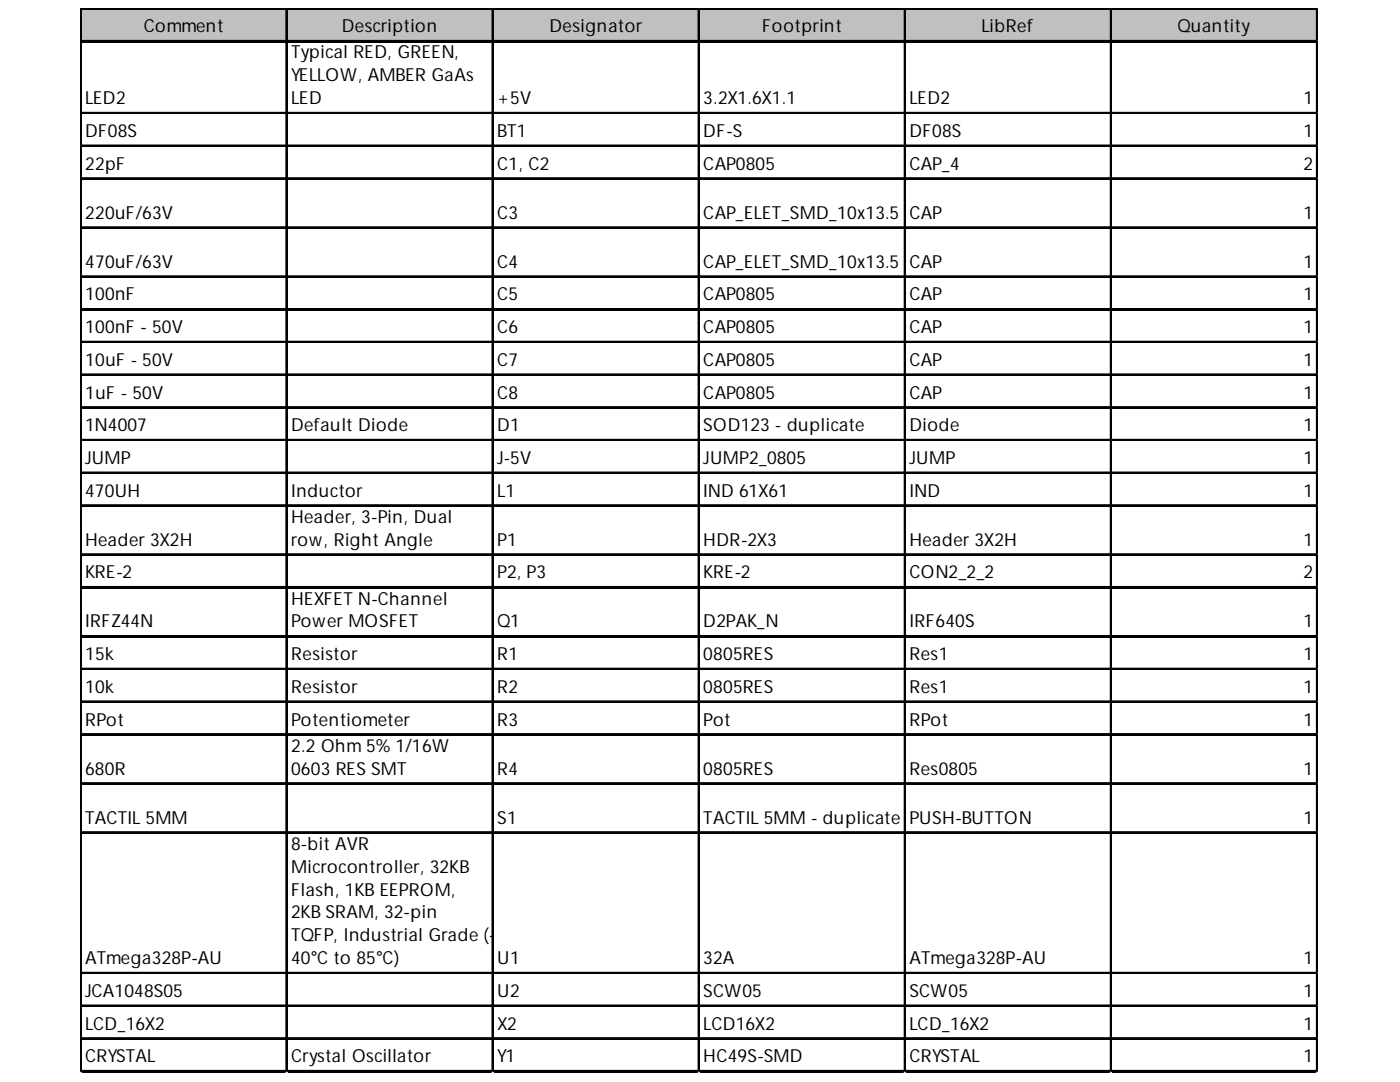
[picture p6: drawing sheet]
<svg xmlns="http://www.w3.org/2000/svg" width="279mm" height="216mm" viewBox="0 0 279 216" stroke-linecap="round" stroke-linejoin="round" font-family="sans-serif">
<defs><g id="words">
<g font-size="3.6">
<text x="28.7" y="6.4">Comment</text>
<text x="58.1" y="11.7">Typical RED, GREEN,</text>
<text x="68.2" y="6.4">Description</text>
<text x="109.7" y="6.4">Designator</text>
<text x="152.1" y="6.4">Footprint</text>
<text x="195.9" y="6.4">LibRef</text>
<text x="235" y="6.4">Quantity</text>
<text x="58.1" y="16.2">YELLOW, AMBER GaAs</text>
<text x="17" y="20.8">LED2</text>
<text x="58.1" y="20.8">LED</text>
<text x="99.2" y="20.8">+5V</text>
<text x="140.4" y="20.8">3.2X1.6X1.1</text>
<text x="181.5" y="20.8">LED2</text>
<text x="260.2" y="20.8">1</text>
<text x="17" y="27.3">DF08S</text>
<text x="99.2" y="27.3">BT1</text>
<text x="140.4" y="27.3">DF-S</text>
<text x="181.5" y="27.3">DF08S</text>
<text x="260.2" y="27.3">1</text>
<text x="17" y="33.9">22pF</text>
<text x="99.2" y="33.9">C1, C2</text>
<text x="140.4" y="33.9">CAP0805</text>
<text x="181.5" y="33.9">CAP_4</text>
<text x="260.2" y="33.9">2</text>
<text x="17" y="43.6">220uF/63V</text>
<text x="99.2" y="43.6">C3</text>
<text x="140.4" y="43.6">CAP_ELET_SMD_10x13.5</text>
<text x="181.5" y="43.6">CAP</text>
<text x="260.2" y="43.6">1</text>
<text x="17" y="53.4">470uF/63V</text>
<text x="99.2" y="53.4">C4</text>
<text x="140.4" y="53.4">CAP_ELET_SMD_10x13.5</text>
<text x="181.5" y="53.4">CAP</text>
<text x="260.2" y="53.4">1</text>
<text x="17" y="59.9">100nF</text>
<text x="99.2" y="59.9">C5</text>
<text x="140.4" y="59.9">CAP0805</text>
<text x="181.5" y="59.9">CAP</text>
<text x="260.2" y="59.9">1</text>
<text x="17" y="66.5">100nF - 50V</text>
<text x="99.2" y="66.5">C6</text>
<text x="140.4" y="66.5">CAP0805</text>
<text x="181.5" y="66.5">CAP</text>
<text x="260.2" y="66.5">1</text>
<text x="17" y="73">10uF - 50V</text>
<text x="99.2" y="73">C7</text>
<text x="140.4" y="73">CAP0805</text>
<text x="181.5" y="73">CAP</text>
<text x="260.2" y="73">1</text>
<text x="17" y="79.5">1uF - 50V</text>
<text x="99.2" y="79.5">C8</text>
<text x="140.4" y="79.5">CAP0805</text>
<text x="181.5" y="79.5">CAP</text>
<text x="260.2" y="79.5">1</text>
<text x="17" y="86">1N4007</text>
<text x="58.1" y="86">Default Diode</text>
<text x="99.2" y="86">D1</text>
<text x="140.4" y="86">SOD123 - duplicate</text>
<text x="181.5" y="86">Diode</text>
<text x="260.2" y="86">1</text>
<text x="17" y="92.6">JUMP</text>
<text x="99.2" y="92.6">J-5V</text>
<text x="140.4" y="92.6">JUMP2_0805</text>
<text x="181.5" y="92.6">JUMP</text>
<text x="260.2" y="92.6">1</text>
<text x="17" y="99.1">470UH</text>
<text x="58.1" y="99.1">Inductor</text>
<text x="99.2" y="99.1">L1</text>
<text x="140.4" y="99.1">IND 61X61</text>
<text x="181.5" y="99.1">IND</text>
<text x="260.2" y="99.1">1</text>
<text x="58.1" y="104.3">Header, 3-Pin, Dual</text>
<text x="17" y="108.9">Header 3X2H</text>
<text x="58.1" y="108.9">row, Right Angle</text>
<text x="99.2" y="108.9">P1</text>
<text x="140.4" y="108.9">HDR-2X3</text>
<text x="181.5" y="108.9">Header 3X2H</text>
<text x="260.2" y="108.9">1</text>
<text x="17" y="115.4">KRE-2</text>
<text x="99.2" y="115.4">P2, P3</text>
<text x="140.4" y="115.4">KRE-2</text>
<text x="181.5" y="115.4">CON2_2_2</text>
<text x="260.2" y="115.4">2</text>
<text x="17" y="125.2">IRFZ44N</text>
<text x="58.1" y="120.6">HEXFET N-Channel</text>
<text x="58.1" y="125.2">Power MOSFET</text>
<text x="99.2" y="125.2">Q1</text>
<text x="140.4" y="125.2">D2PAK_N</text>
<text x="181.5" y="125.2">IRF640S</text>
<text x="260.2" y="125.2">1</text>
<text x="17" y="131.7">15k</text>
<text x="58.1" y="131.7">Resistor</text>
<text x="99.2" y="131.7">R1</text>
<text x="140.4" y="131.7">0805RES</text>
<text x="181.5" y="131.7">Res1</text>
<text x="260.2" y="131.7">1</text>
<text x="17" y="138.2">10k</text>
<text x="58.1" y="138.2">Resistor</text>
<text x="99.2" y="138.2">R2</text>
<text x="140.4" y="138.2">0805RES</text>
<text x="181.5" y="138.2">Res1</text>
<text x="260.2" y="138.2">1</text>
<text x="17" y="144.8">RPot</text>
<text x="58.1" y="144.8">Potentiometer</text>
<text x="58.1" y="150">2.2 Ohm 5% 1/16W</text>
<text x="99.2" y="144.8">R3</text>
<text x="140.4" y="144.8">Pot</text>
<text x="181.5" y="144.8">RPot</text>
<text x="260.2" y="144.8">1</text>
<text x="17" y="154.6">680R</text>
<text x="58.1" y="154.6">0603 RES SMT</text>
<text x="99.2" y="154.6">R4</text>
<text x="140.4" y="154.6">0805RES</text>
<text x="181.5" y="154.6">Res0805</text>
<text x="260.2" y="154.6">1</text>
<text x="17" y="164.3">TACTIL 5MM</text>
<text x="99.2" y="164.3">S1</text>
<text x="140.4" y="164.3">TACTIL 5MM - duplicate</text>
<text x="181.5" y="164.3">PUSH-BUTTON</text>
<text x="260.2" y="164.3">1</text>
<text x="58.1" y="169.6">8-bit AVR</text>
<text x="58.1" y="174.1">Microcontroller, 32KB</text>
<text x="58.1" y="178.7">Flash, 1KB EEPROM,</text>
<text x="58.1" y="183.3">2KBSRAM, 32-pin</text>
<text x="58.1" y="187.8">TQFP, Industrial Grade (-</text>
<text x="17" y="192.4">ATmega328P-AU</text>
<text x="58.1" y="192.4">40°C to 85°C)</text>
<text x="99.2" y="192.4">U1</text>
<text x="140.4" y="192.4">32A</text>
<text x="181.5" y="192.4">ATmega328P-AU</text>
<text x="260.2" y="192.4">1</text>
<text x="17" y="198.9">JCA1048S05</text>
<text x="99.2" y="198.9">U2</text>
<text x="140.4" y="198.9">SCW05</text>
<text x="181.5" y="198.9">SCW05</text>
<text x="260.2" y="198.9">1</text>
<text x="17" y="205.4">LCD_16X2</text>
<text x="99.2" y="205.4">X2</text>
<text x="140.4" y="205.4">LCD16X2</text>
<text x="181.5" y="205.4">LCD_16X2</text>
<text x="260.2" y="205.4">1</text>
<text x="17" y="212">CRYSTAL</text>
<text x="58.1" y="212">Crystal Oscillator</text>
<text x="99.2" y="212">Y1</text>
<text x="140.4" y="212">HC49S-SMD</text>
<text x="181.5" y="212">CRYSTAL</text>
<text x="260.2" y="212">1</text>
</g>
</g></defs>
<path d="M16.3 1.9h246.7v6.5h-246.7z" fill="#c0c0c0"/>
<g fill="none" stroke="#000" stroke-width=".33">
<path d="M16 1.6v212.4M16.1 1.6v212.4M16.3 1.6h246.7M16.3 1.8h246.7M16.3 8.1h246.7M16.3 8.3h246.7M57.1 1.9v212.1M57.3 1.9v212.1M98.2 1.9v212.1M98.4 1.9v212.1M139.4 1.9v212.1M139.5 1.9v212.1"/>
<path d="M180.5 1.9v212.1M180.7 1.9v212.1M221.6 1.9v212.1M221.8 1.9v212.1M262.8 1.9v212.1M16.3 22.5h246.7M16.3 22.6h246.7M16.3 29h246.7M16.3 29.2h246.7M16.3 35.5h246.7M16.3 35.7h246.7M16.3 45.3h246.7"/>
<path d="M16.3 45.5h246.7M16.3 55.1h246.7M16.3 55.3h246.7M16.3 61.6h246.7M16.3 61.8h246.7M16.3 68.1h246.7M16.3 68.3h246.7M16.3 74.7h246.7M16.3 74.8h246.7M16.3 81.2h246.7M16.3 81.4h246.7M16.3 87.7h246.7"/>
<path d="M16.3 87.9h246.7M16.3 94.2h246.7M16.3 94.4h246.7M16.3 100.8h246.7M16.3 100.9h246.7M16.3 110.6h246.7M16.3 110.7h246.7M16.3 117.1h246.7M16.3 117.2h246.7M16.3 126.9h246.7M16.3 127h246.7M16.3 133.4h246.7"/>
<path d="M16.3 133.6h246.7M16.3 139.9h246.7M16.3 140.1h246.7M16.3 146.4h246.7M16.3 146.6h246.7M16.3 156.2h246.7M16.3 156.4h246.7M16.3 166h246.7M16.3 166.2h246.7M16.3 194.1h246.7M16.3 194.2h246.7M16.3 200.6h246.7"/>
<path d="M16.3 200.8h246.7M16.3 207.1h246.7M16.3 207.3h246.7M16.3 213.6h246.7M16.3 213.8h246.7"/>
</g>
<path d="M262.9 1.9v212.1" fill="none" stroke="#000" stroke-width=".25"/>
<path d="M16 214h.1" fill="none" stroke="#d4d4d4" stroke-width=".33"/>
<path d="M16 214h.3z" fill="#d4d4d4"/>
<path d="M57.1 214h.1" fill="none" stroke="#d4d4d4" stroke-width=".33"/>
<path d="M57.1 214h.3z" fill="#d4d4d4"/>
<path d="M98.2 214h.1" fill="none" stroke="#d4d4d4" stroke-width=".33"/>
<path d="M98.2 214h.4z" fill="#d4d4d4"/>
<path d="M139.4 214h.1" fill="none" stroke="#d4d4d4" stroke-width=".33"/>
<path d="M139.4 214h.3z" fill="#d4d4d4"/>
<path d="M180.5 214h.1" fill="none" stroke="#d4d4d4" stroke-width=".33"/>
<path d="M180.5 214h.3z" fill="#d4d4d4"/>
<path d="M221.6 214h.1" fill="none" stroke="#d4d4d4" stroke-width=".33"/>
<path d="M221.6 214h.4z" fill="#d4d4d4"/>
<path d="M262.8 214h.1" fill="none" stroke="#d4d4d4" stroke-width=".33"/>
<path d="M262.8 214h.2z" fill="#d4d4d4"/>
<use href="#words"/>
</svg>
